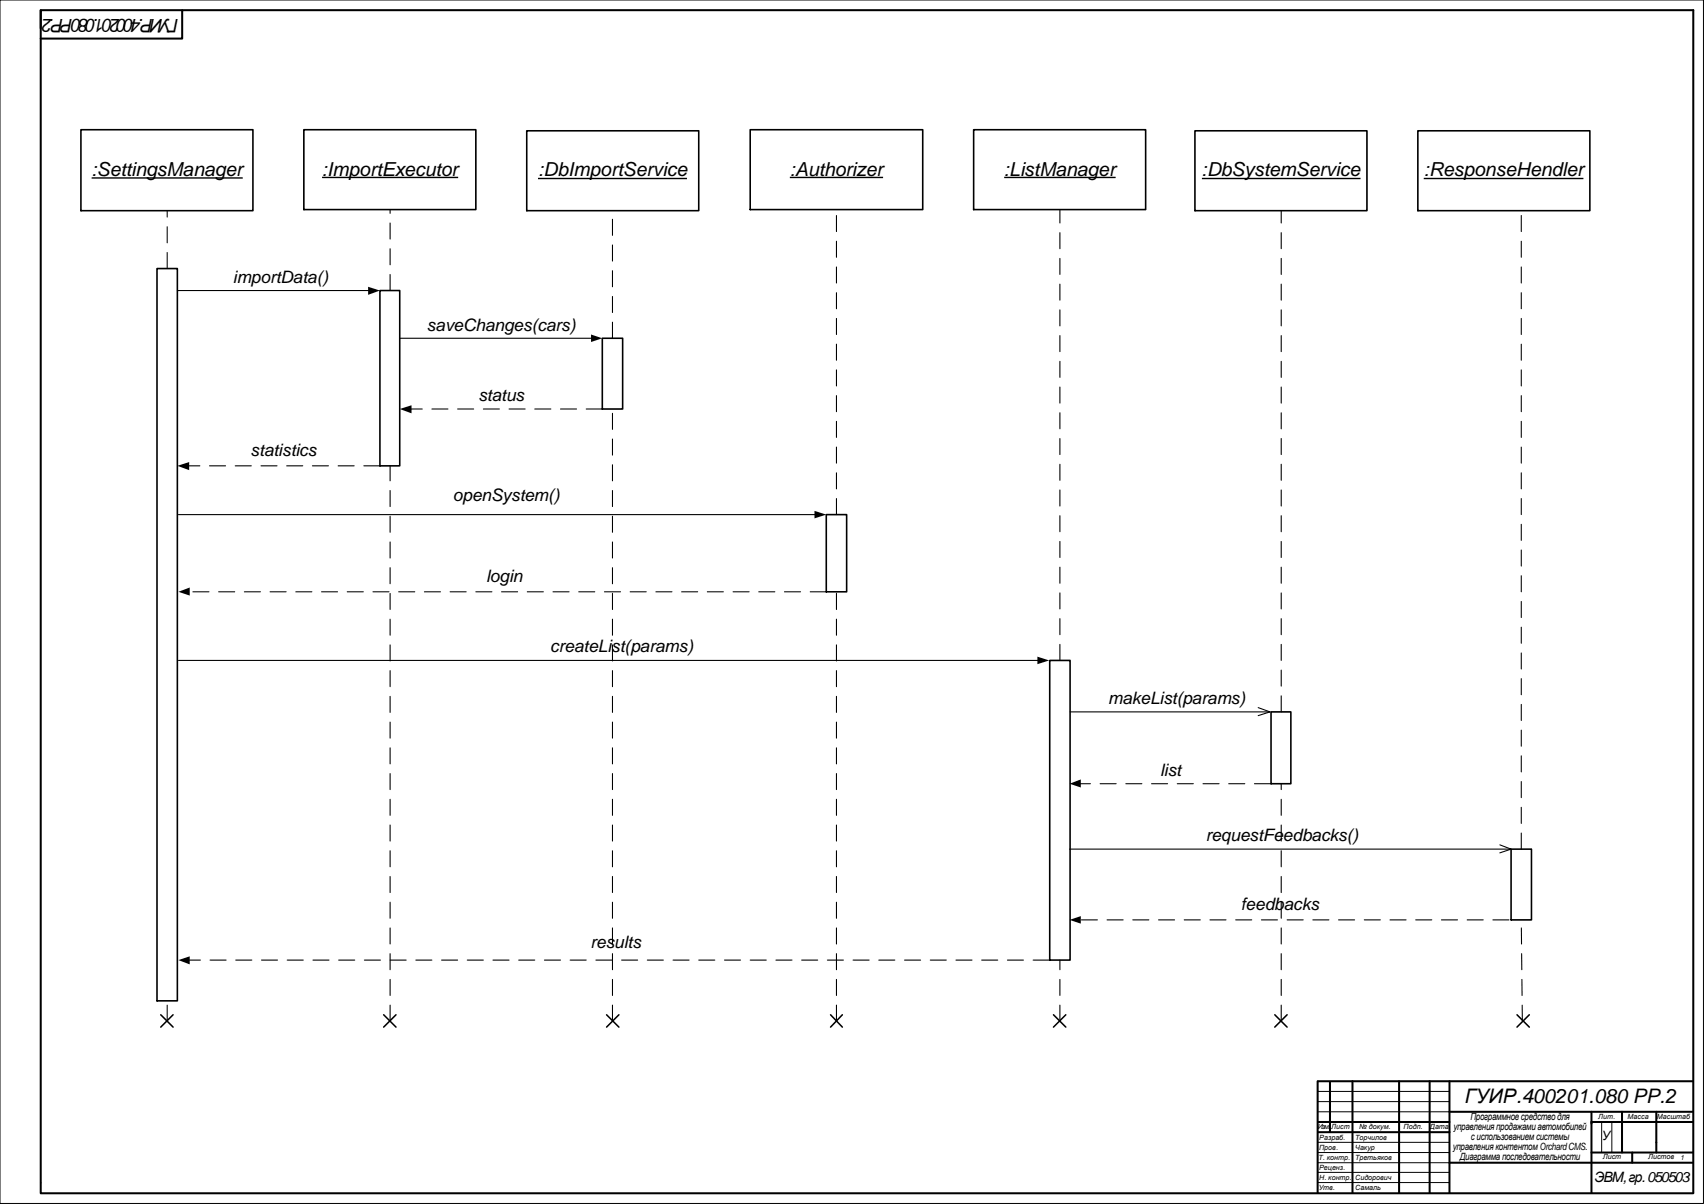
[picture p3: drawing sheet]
<svg xmlns="http://www.w3.org/2000/svg" width="841mm" height="594mm" viewBox="0 0 841 594" stroke-linecap="round" stroke-linejoin="round" font-family="sans-serif">
<defs><g id="words">
<text font-size="9.9" x="723" y="544">ГУИР.400201.080 PP.2</text>
<g font-size="9.5">
<text x="45" y="87">:SettingsManager</text>
<text x="159" y="87">:ImportExecutor</text>
<text x="266" y="87">:DbImportService</text>
<text x="390" y="87">:Authorizer</text>
<text x="496" y="87">:ListManager</text>
<text x="593" y="87">:DbSystemService</text>
<text x="703" y="87">:ResponseHendler</text>
</g>
<text font-size="9.2" x="88" y="9" transform="rotate(-180 88 9)">ГУИР.400201.080РР.2</text>
<g font-size="8.5">
<text x="115" y="140">importData()</text>
<text x="211" y="163">saveChanges(cars)</text>
<text x="236" y="198">status</text>
<text x="124" y="225">statistics</text>
<text x="224" y="247">openSystem()</text>
<text x="240" y="287">login</text>
<text x="272" y="322">createList(params)</text>
<text x="547" y="348">makeList(params)</text>
<text x="573" y="383">list</text>
<text x="595" y="415">requestFe</text>
<text x="633" y="415">edbacks()</text>
<text x="613" y="449">feedb</text>
<text x="634" y="449">acks</text>
<text x="292" y="468">res</text>
<text x="303" y="468">ults</text>
</g>
<text font-size="7.1" x="787" y="584">ЭВМ,гр.050503</text>
<text font-size="6.3" x="791" y="563">У</text>
<g font-size="4.9">
<text x="718" y="558">управленияпродажамиавтомобилей</text>
<text x="726" y="553">Программноесредстводля</text>
<text x="726" y="563">сиспользованиемсистемы</text>
<text x="717" y="568">управленияконтентомOrchardCMS.</text>
<text x="721" y="573">Диаграммапоследовательности</text>
</g>
<g font-size="3.5">
<text x="651" y="557">Изм.</text>
<text x="657" y="557">Лист</text>
<text x="671" y="557">№ докум.</text>
<text x="693" y="557">Подп.</text>
<text x="706" y="557">Дата</text>
<text x="789" y="552">Лит.</text>
<text x="804" y="552">Масса</text>
<text x="818" y="552">Масштаб</text>
<text x="651" y="562">Разраб.</text>
<text x="669" y="563">Торчилов</text>
<text x="651" y="567">Пров.</text>
<text x="669" y="567">Чакур</text>
<text x="651" y="573">Т. контр.</text>
<text x="669" y="573">Третьяков</text>
<text x="791" y="572">Лист</text>
<text x="814" y="572">Листов</text>
<text x="830" y="572">1</text>
<text x="651" y="577">Реценз.</text>
<text x="651" y="588">Утв.</text>
<text x="651" y="582">Н. контр.</text>
<text x="669" y="583">Сидорович</text>
<text x="669" y="588">Самаль</text>
</g>
</g></defs>
<g fill="none" stroke="#000" stroke-width="1">
<path d="M20 14v-9h816v584M20 5v579M90 5v14h-70M651 534v55M651 534h185M657 534v25M668 534v55M691 534v55M706 534v55M716 534v55M651 554h65M651 559h65"/>
<path d="M716 549h120M786 549v40M786 554h50M801 549v20M818 549v20M716 574h120M786 569h50M806 569v5M20 584v5h816"/>
</g>
<path d="M0 0h841v594h-841zM651 539h65M651 544h65M651 549h65M791 554v15M796 554v15M651 564h65M651 569h65M651 574h65M651 579h65M651 584h65" fill="none" stroke="#000" stroke-width=".49"/>
<g fill="none" stroke="#000" stroke-width=".79">
<path d="M40 64h85v40h-85zM150 64h85v39h-85zM260 65h85v39h-85zM370 64h86v39h-86zM481 64h85v39h-85zM590 65h85v39h-85zM700 65h85v39h-85zM78 133h10v361h-10zM188 143h9v87h-9zM297 167h10v35h-10zM408 254h10v38h-10zM518 326h10v148h-10z"/>
<path d="M628 351h9v36h-9zM746 419h10v35h-10z"/>
</g>
<path d="M45 88h75M159 88h67M266 88h73M390 88h46M496 88h55M593 88h79M703 88h79" fill="none" stroke="#000" stroke-width=".7" stroke-linecap="butt"/>
<g fill="none" stroke="#000" stroke-width=".53" stroke-dasharray="7.9 4.8">
<path d="M83 133v-29M193 143v-40M302 167v-63M297 202h-94M188 230h-95M413 254v-151M408 292h-315M523 326v-223M633 351v-247M627 387h-94M751 419v-315M745 454h-212"/>
<path d="M518 474h-425M83 504v-10M193 504v-274M302 504v-302M413 504v-212M523 504v-30M633 504v-117M752 504l-1-50"/>
</g>
<path d="M88 143h94M197 167h95M88 254h315M88 326h425M528 351h99M621 349l6 2-6 2M528 419h218M741 417l5 2-5 2" fill="none" stroke="#000" stroke-width=".53"/>
<path d="M182 142l6 1-6 3zM292 165l5 2-5 2zM197 202l6-2v4zM88 230l5-2v4zM402 252l6 2-6 2zM88 292l6-2v4zM512 324l6 2-6 2zM528 387l6-2v4zM528 454l6-2v4zM88 474l6-2v4z" fill="#000"/>
<g fill="none" stroke="#000" stroke-width=".76">
<path d="M79 501l6 6M85 501l-6 6M189 501l7 6M196 501l-7 6M300 501l6 6M306 501l-6 6M410 501l6 6M416 501l-6 6M520 501l6 6M526 501l-6 6M629 501l7 6M636 501l-7 6"/>
<path d="M749 501l6 6M755 501l-6 6"/>
</g>
<use href="#words"/>
</svg>
